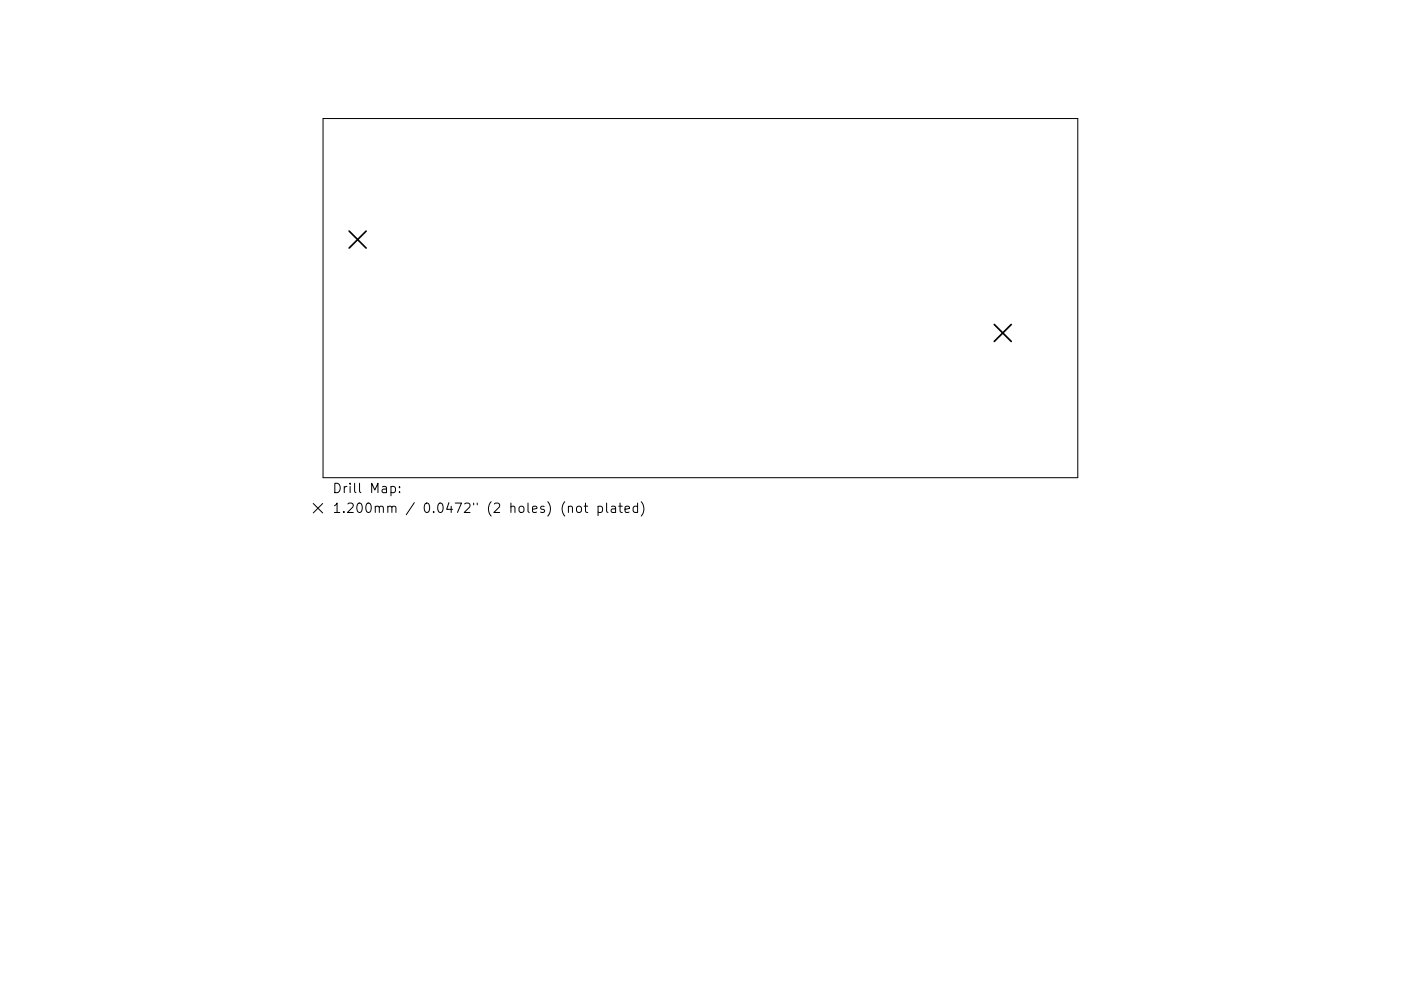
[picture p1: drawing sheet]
<svg xmlns="http://www.w3.org/2000/svg" width="297mm" height="210mm" viewBox="0 0 297 210" stroke-linecap="round" stroke-linejoin="round" font-family="sans-serif">
<defs><g id="words">
<g font-size="2.8">
<text x="70.4" y="104.6">Drill Map:</text>
<text x="70.4" y="108.8">1.200mm / 0.0472&quot; (2 holes) (not plated)</text>
</g>
</g></defs>
<g fill="none" stroke="#000" stroke-width=".21">
<path d="M68.5 25.2h160v76.2h-160zM66.4 106.8l2 2M68.4 106.8l-2 2M82.9 103.3l.6-.1 .3 .4v.5l-.1 .3h-.8M84.7 104.3v.2M84.7 103.3v.2M120.5 107.6a.5 .5 0 0 1 .9 .1v1M122.3 107.6a.54 .54 0 0 1 .6-.2 .54 .54 0 0 1 .4 .4v.5a.54 .54 0 0 1-.5 .4 .54 .54 0 0 1-.6-.4zM123.8 107.4h.8M124.1 106.7v1.7l.1 .2 .4 .1M126.8 107.5l.6-.1 .4 .4v.5l-.2 .3h-.8M126.8 107.4v2"/>
<path d="M128.6 106.7v1.7l.3 .3M129.7 107.5h.7l.1 1.2M130.5 107.9l-.7 .1a.39 .39 0 0 0-.2 .3 .39 .39 0 0 0 .2 .4l.7-.1M131.2 107.4h.7M131.5 106.7v1.7l.1 .2 .3 .1M132.5 108.1l1-.2-.1-.4-.6-.1-.3 .3 .1 .9h.8M135.2 107.5l-.6-.1-.4 .4v.5l.2 .3h.8M135.2 106.7v2M135.9 106.4a2.29 2.29 0 0 1 0 3.1"/>
</g>
<path d="M74 49l3.6 3.6M77.6 49l-3.6 3.6M210.8 68.8l3.6 3.6M214.4 68.8l-3.6 3.6" fill="none" stroke="#000" stroke-width=".36"/>
<use href="#words"/>
</svg>
